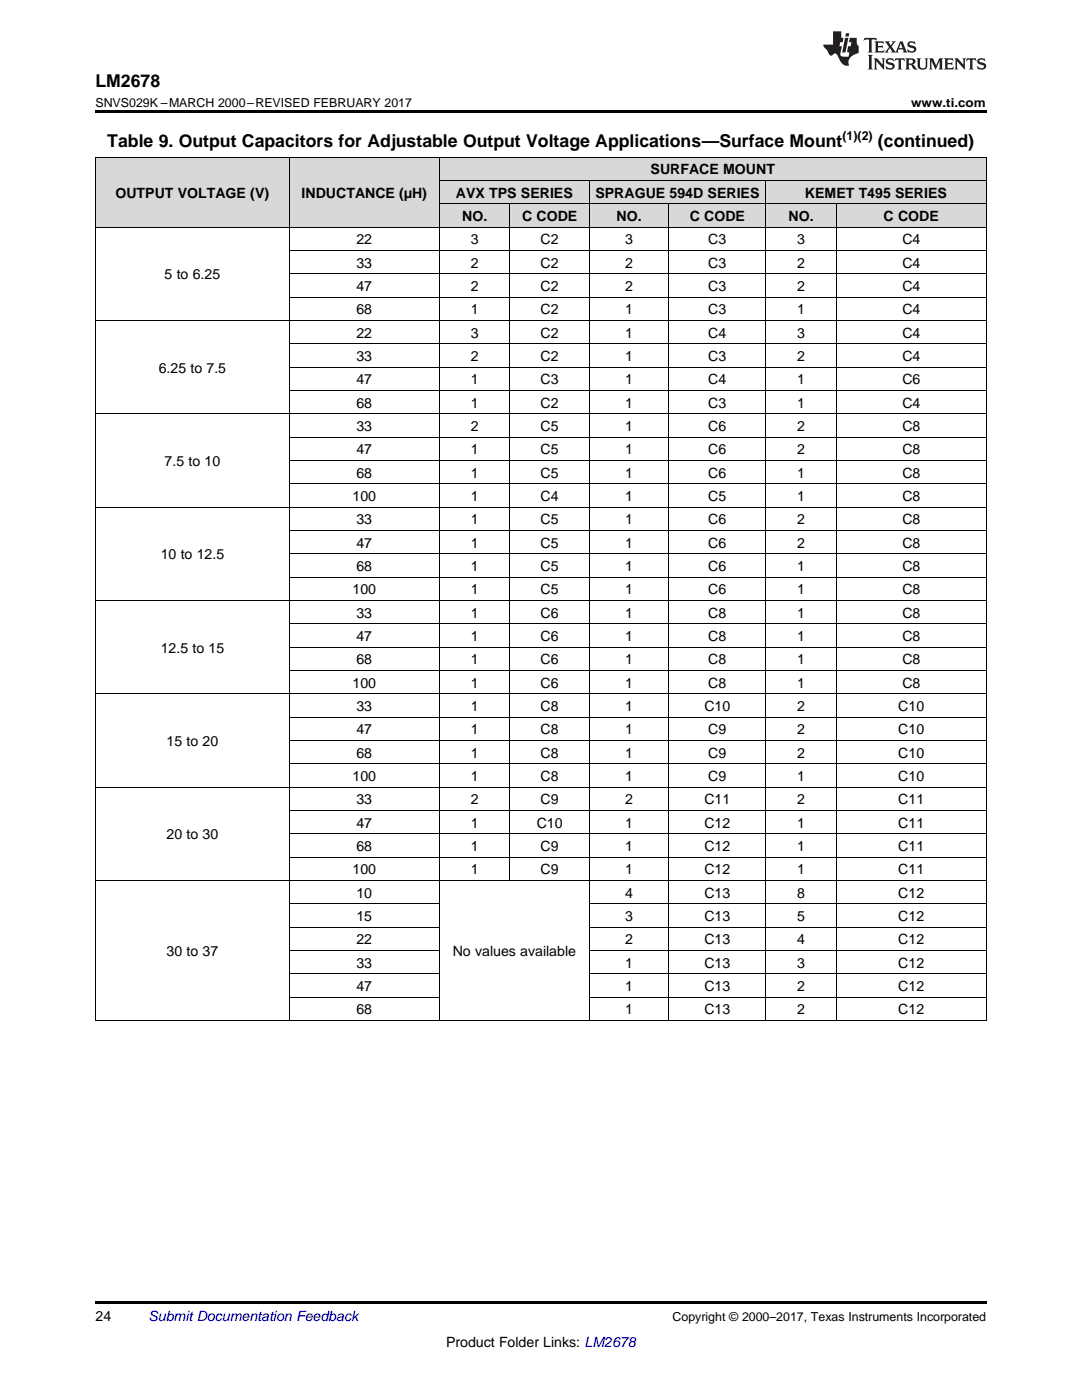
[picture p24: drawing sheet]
<svg xmlns="http://www.w3.org/2000/svg" width="216mm" height="279mm" viewBox="0 0 216 279" stroke-linecap="round" stroke-linejoin="round" font-family="sans-serif">
<defs><g id="words">
<g font-size="3.5">
<text x="19" y="17.3">LM2678</text>
<text x="21.4" y="29.3">Table 9. Output Capacitors for Adjustable Output Voltage Applications—Surface Mount</text>
<text x="175.2" y="29.3">(continued)</text>
</g>
<g font-size="2.8">
<text x="129.8" y="34.8">SURFACE MOUNT</text>
<text x="23" y="39.4">OUTPUT VOLTAGE (V)</text>
<text x="60.2" y="39.4">INDUCTANCE (µH)</text>
<text x="91" y="39.4">AVX TPS SERIES</text>
<text x="118.8" y="39.4">SPRAGUE</text>
<text x="133.6" y="39.4">594D SERIES</text>
<text x="160.6" y="39.4">KEMET T495 SERIES</text>
<text x="92.2" y="44.1">NO.</text>
<text x="104.2" y="44.1">C CODE</text>
<text x="123" y="44.1">NO.</text>
<text x="137.6" y="44.1">C CODE</text>
<text x="157.3" y="44.1">NO.</text>
<text x="176.3" y="44.1">C CODE</text>
<text x="71.1" y="48.8">22</text>
<text x="71.1" y="53.4">33</text>
<text x="93.9" y="48.8">3</text>
<text x="93.9" y="53.4">2</text>
<text x="107.9" y="48.8">C2</text>
<text x="107.9" y="53.4">C2</text>
<text x="124.7" y="48.8">3</text>
<text x="124.7" y="53.4">2</text>
<text x="141.3" y="48.8">C3</text>
<text x="141.3" y="53.4">C3</text>
<text x="159.1" y="48.8">3</text>
<text x="159.1" y="53.4">2</text>
<text x="180.1" y="48.8">C4</text>
<text x="180.1" y="53.4">C4</text>
<text x="32.8" y="55.7">5 to 6.25</text>
<text x="71.1" y="58.1">47</text>
<text x="93.9" y="58.1">2</text>
<text x="107.9" y="58.1">C2</text>
<text x="124.7" y="58.1">2</text>
<text x="141.3" y="58.1">C3</text>
<text x="159.1" y="58.1">2</text>
<text x="180.1" y="58.1">C4</text>
<text x="71.1" y="62.7">68</text>
<text x="93.9" y="62.7">1</text>
<text x="107.9" y="62.7">C2</text>
<text x="124.7" y="62.7">1</text>
<text x="141.3" y="62.7">C3</text>
<text x="159.1" y="62.7">1</text>
<text x="180.1" y="62.7">C4</text>
<text x="71.1" y="67.4">22</text>
<text x="93.9" y="67.4">3</text>
<text x="107.9" y="67.4">C2</text>
<text x="124.7" y="67.4">1</text>
<text x="141.3" y="67.4">C4</text>
<text x="159.1" y="67.4">3</text>
<text x="180.1" y="67.4">C4</text>
<text x="31.7" y="74.4">6.25 to 7.5</text>
<text x="71.1" y="72">33</text>
<text x="71.1" y="76.7">47</text>
<text x="93.9" y="72">2</text>
<text x="93.9" y="76.7">1</text>
<text x="107.9" y="72">C2</text>
<text x="107.9" y="76.7">C3</text>
<text x="124.7" y="72">1</text>
<text x="124.7" y="76.7">1</text>
<text x="141.3" y="72">C3</text>
<text x="141.3" y="76.7">C4</text>
<text x="159.1" y="72">2</text>
<text x="159.1" y="76.7">1</text>
<text x="180.1" y="72">C4</text>
<text x="180.1" y="76.7">C6</text>
<text x="71.1" y="81.4">68</text>
<text x="93.9" y="81.4">1</text>
<text x="107.9" y="81.4">C2</text>
<text x="124.7" y="81.4">1</text>
<text x="141.3" y="81.4">C3</text>
<text x="159.1" y="81.4">1</text>
<text x="180.1" y="81.4">C4</text>
<text x="71.1" y="86">33</text>
<text x="93.9" y="86">2</text>
<text x="107.9" y="86">C5</text>
<text x="124.7" y="86">1</text>
<text x="141.3" y="86">C6</text>
<text x="159.1" y="86">2</text>
<text x="180.1" y="86">C8</text>
<text x="32.8" y="93">7.5 to 10</text>
<text x="71.1" y="90.7">47</text>
<text x="71.1" y="95.3">68</text>
<text x="93.9" y="90.7">1</text>
<text x="93.9" y="95.3">1</text>
<text x="107.9" y="90.7">C5</text>
<text x="107.9" y="95.3">C5</text>
<text x="124.7" y="90.7">1</text>
<text x="124.7" y="95.3">1</text>
<text x="141.3" y="90.7">C6</text>
<text x="141.3" y="95.3">C6</text>
<text x="159.1" y="90.7">2</text>
<text x="159.1" y="95.3">1</text>
<text x="180.1" y="90.7">C8</text>
<text x="180.1" y="95.3">C8</text>
<text x="70.3" y="100">100</text>
<text x="93.9" y="100">1</text>
<text x="107.9" y="100">C4</text>
<text x="124.7" y="100">1</text>
<text x="141.3" y="100">C5</text>
<text x="159.1" y="100">1</text>
<text x="180.1" y="100">C8</text>
<text x="71.1" y="104.6">33</text>
<text x="93.9" y="104.6">1</text>
<text x="107.9" y="104.6">C5</text>
<text x="124.7" y="104.6">1</text>
<text x="141.3" y="104.6">C6</text>
<text x="159.1" y="104.6">2</text>
<text x="180.1" y="104.6">C8</text>
<text x="32.1" y="111.6">10 to 12.5</text>
<text x="71.1" y="109.3">47</text>
<text x="71.1" y="113.9">68</text>
<text x="93.9" y="109.3">1</text>
<text x="93.9" y="113.9">1</text>
<text x="107.9" y="109.3">C5</text>
<text x="107.9" y="113.9">C5</text>
<text x="124.7" y="109.3">1</text>
<text x="124.7" y="113.9">1</text>
<text x="141.3" y="109.3">C6</text>
<text x="141.3" y="113.9">C6</text>
<text x="159.1" y="109.3">2</text>
<text x="159.1" y="113.9">1</text>
<text x="180.1" y="109.3">C8</text>
<text x="180.1" y="113.9">C8</text>
<text x="70.3" y="118.6">100</text>
<text x="93.9" y="118.6">1</text>
<text x="107.9" y="118.6">C5</text>
<text x="124.7" y="118.6">1</text>
<text x="141.3" y="118.6">C6</text>
<text x="159.1" y="118.6">1</text>
<text x="180.1" y="118.6">C8</text>
<text x="71.1" y="123.3">33</text>
<text x="93.9" y="123.3">1</text>
<text x="107.9" y="123.3">C6</text>
<text x="124.7" y="123.3">1</text>
<text x="141.3" y="123.3">C8</text>
<text x="159.1" y="123.3">1</text>
<text x="180.1" y="123.3">C8</text>
<text x="32.1" y="130.2">12.5 to 15</text>
<text x="71.1" y="127.9">47</text>
<text x="93.9" y="127.9">1</text>
<text x="107.9" y="127.9">C6</text>
<text x="124.7" y="127.9">1</text>
<text x="141.3" y="127.9">C8</text>
<text x="159.1" y="127.9">1</text>
<text x="180.1" y="127.9">C8</text>
<text x="70.3" y="137.2">100</text>
<text x="71.1" y="132.6">68</text>
<text x="93.9" y="132.6">1</text>
<text x="93.9" y="137.2">1</text>
<text x="107.9" y="132.6">C6</text>
<text x="107.9" y="137.2">C6</text>
<text x="124.7" y="132.6">1</text>
<text x="124.7" y="137.2">1</text>
<text x="141.3" y="132.6">C8</text>
<text x="141.3" y="137.2">C8</text>
<text x="159.1" y="132.6">1</text>
<text x="159.1" y="137.2">1</text>
<text x="180.1" y="132.6">C8</text>
<text x="180.1" y="137.2">C8</text>
<text x="71.1" y="141.9">33</text>
<text x="93.9" y="141.9">1</text>
<text x="107.9" y="141.9">C8</text>
<text x="124.7" y="141.9">1</text>
<text x="140.5" y="141.9">C10</text>
<text x="159.1" y="141.9">2</text>
<text x="179.2" y="141.9">C10</text>
<text x="33.2" y="148.9">15 to 20</text>
<text x="71.1" y="146.5">47</text>
<text x="93.9" y="146.5">1</text>
<text x="107.9" y="146.5">C8</text>
<text x="124.7" y="146.5">1</text>
<text x="141.3" y="146.5">C9</text>
<text x="159.1" y="146.5">2</text>
<text x="179.2" y="146.5">C10</text>
<text x="70.3" y="155.9">100</text>
<text x="71.1" y="151.2">68</text>
<text x="93.9" y="151.2">1</text>
<text x="93.9" y="155.9">1</text>
<text x="107.9" y="151.2">C8</text>
<text x="107.9" y="155.9">C8</text>
<text x="124.7" y="151.2">1</text>
<text x="124.7" y="155.9">1</text>
<text x="141.3" y="151.2">C9</text>
<text x="141.3" y="155.9">C9</text>
<text x="159.1" y="151.2">2</text>
<text x="159.1" y="155.9">1</text>
<text x="179.2" y="151.2">C10</text>
<text x="179.2" y="155.9">C10</text>
<text x="71.1" y="160.5">33</text>
<text x="93.9" y="160.5">2</text>
<text x="107.9" y="160.5">C9</text>
<text x="124.7" y="160.5">2</text>
<text x="140.5" y="160.5">C11</text>
<text x="159.1" y="160.5">2</text>
<text x="179.2" y="160.5">C11</text>
<text x="33.2" y="167.5">20 to 30</text>
<text x="71.1" y="165.2">47</text>
<text x="93.9" y="165.2">1</text>
<text x="107.1" y="165.2">C10</text>
<text x="124.7" y="165.2">1</text>
<text x="140.5" y="165.2">C12</text>
<text x="159.1" y="165.2">1</text>
<text x="179.2" y="165.2">C11</text>
<text x="71.1" y="169.8">68</text>
<text x="93.9" y="169.8">1</text>
<text x="107.9" y="169.8">C9</text>
<text x="124.7" y="169.8">1</text>
<text x="140.5" y="169.8">C12</text>
<text x="159.1" y="169.8">1</text>
<text x="179.2" y="169.8">C11</text>
<text x="70.3" y="174.5">100</text>
<text x="71.1" y="179.1">10</text>
<text x="93.9" y="174.5">1</text>
<text x="107.9" y="174.5">C9</text>
<text x="124.7" y="174.5">1</text>
<text x="124.7" y="179.1">4</text>
<text x="140.5" y="174.5">C12</text>
<text x="140.5" y="179.1">C13</text>
<text x="159.1" y="174.5">1</text>
<text x="159.1" y="179.1">8</text>
<text x="179.2" y="174.5">C11</text>
<text x="179.2" y="179.1">C12</text>
<text x="71.1" y="183.8">15</text>
<text x="124.7" y="183.8">3</text>
<text x="140.5" y="183.8">C13</text>
<text x="159.1" y="183.8">5</text>
<text x="179.2" y="183.8">C12</text>
<text x="33.2" y="190.8">30 to 37</text>
<text x="71.1" y="188.5">22</text>
<text x="90.3" y="190.8">No values available</text>
<text x="124.7" y="188.5">2</text>
<text x="140.5" y="188.5">C13</text>
<text x="159.1" y="188.5">4</text>
<text x="179.2" y="188.5">C12</text>
<text x="71.1" y="193.1">33</text>
<text x="71.1" y="197.8">47</text>
<text x="124.7" y="193.1">1</text>
<text x="124.7" y="197.8">1</text>
<text x="140.5" y="193.1">C13</text>
<text x="140.5" y="197.8">C13</text>
<text x="159.1" y="193.1">3</text>
<text x="159.1" y="197.8">2</text>
<text x="179.2" y="193.1">C12</text>
<text x="179.2" y="197.8">C12</text>
<text x="71.1" y="202.4">68</text>
<text x="124.7" y="202.4">1</text>
<text x="140.5" y="202.4">C13</text>
<text x="159.1" y="202.4">2</text>
<text x="179.2" y="202.4">C12</text>
<text x="19" y="263.6">24</text>
<text x="89" y="268.9">Product Folder Links: LM2678</text>
</g>
<text font-size="2.8" fill="#0000c8" x="29.6" y="263.6">Submit Documentation Feedback</text>
<g font-size="2.5">
<text x="19" y="21.4">SNVS029K –MARCH 2000–REVISED FEBRUARY 2017</text>
<text x="181.8" y="21.4">www.ti.com</text>
<text x="168.1" y="27.9">(1)(2)</text>
<text x="134.2" y="263.6">Copyright © 2000–2017, Texas Instruments Incorporated</text>
</g>
</g></defs>
<g fill="#d8d8d8">
<path d="M19 31.4h38.7v14h-38.7z"/>
<path d="M57.7 31.4h30v14h-30z"/>
<path d="M87.7 40.7h14.1v4.7h-14.1z"/>
<path d="M101.8 40.7h15.8v4.7h-15.8z"/>
<path d="M117.6 40.7h15.9v4.7h-15.9z"/>
<path d="M133.5 40.7h19.3v4.7h-19.3z"/>
<path d="M152.8 40.7h14.1v4.7h-14.1z"/>
<path d="M166.9 40.7h29.9v4.7h-29.9z"/>
<path d="M87.7 36.1h14.1v4.6h-14.1z"/>
<path d="M101.8 36.1h15.8v4.6h-15.8z"/>
<path d="M117.6 36.1h15.9v4.6h-15.9z"/>
<path d="M133.5 36.1h19.3v4.6h-19.3z"/>
<path d="M152.8 36.1h14.1v4.6h-14.1z"/>
<path d="M166.9 36.1h29.9v4.6h-29.9z"/>
<path d="M87.7 31.4h14.1v4.7h-14.1z"/>
<path d="M101.8 31.4h15.8v4.7h-15.8z"/>
<path d="M117.6 31.4h15.9v4.7h-15.9z"/>
<path d="M133.5 31.4h19.3v4.7h-19.3z"/>
<path d="M152.8 31.4h14.1v4.7h-14.1z"/>
<path d="M166.9 31.4h29.9v4.7h-29.9z"/>
</g>
<path d="M19 22h177.8v.5h-177.8zM19 259.7h177.8v.5h-177.8z" fill="#000"/>
<g fill="none" stroke="#000" stroke-width=".2">
<path d="M19 31.3h177.8M19.1 31.4v172.3M57.7 31.4v172.3M87.6 31.4v172.3M87.7 36h109.1M117.6 36.1v167.6M152.8 36.1v167.6M196.8 31.4v172.3M19 45.3h177.8M57.7 59.3h139.1M57.7 54.6h139.1M57.7 50h139.1"/>
<path d="M87.7 40.7h109.1M101.7 40.7v135.1M133.4 40.7v163M166.8 40.7v163M19 63.9h177.8M57.7 77.9h139.1M57.7 73.3h139.1M57.7 68.6h139.1M19 82.6h177.8M57.7 96.5h139.1M57.7 91.9h139.1M57.7 87.2h139.1"/>
<path d="M19 119.8h177.8M19 101.2h177.8M57.7 115.2h139.1M57.7 110.5h139.1M57.7 105.9h139.1M19 138.4h177.8M57.7 133.8h139.1M57.7 129.1h139.1M57.7 124.5h139.1M19 157.1h177.8M57.7 152.4h139.1M57.7 147.8h139.1"/>
<path d="M57.7 143.1h139.1M19 175.7h177.8M57.7 171h139.1M57.7 166.4h139.1M57.7 161.7h139.1M57.7 199h30M57.7 194.3h30M57.7 189.7h30M57.7 185h30M57.7 180.4h30M117.6 199h79.2M117.6 194.3h79.2"/>
<path d="M117.6 189.7h79.2M117.6 185h79.2M117.6 180.4h79.2M19 203.6h177.8"/>
</g>
<g fill="#231f20">
<path d="M172.5 7.6l-.1 .5 .4-.2h.6v.1v2.1l-.2 .4h.9l-.2-.4v-2.1l.1-.1h.5l.5 .2-.2-.5zM174.5 8.3l.2 .3v1.5l-.2 .4h1.8l.2-.6a1.04 1.04 0 0 1-1.3 .2v-.7h.6l.3 .2v-.6l-.3 .2h-.6v-.6l.8-.1 .4 .3-.2-.5zM176.5 8.3l.9 1.1-.9 1.1h.8l-.2-.2 .4-.7 .5 .7-.2 .2h1.5l-.2-.2 .2-.4h.9l.1 .4-.2 .2h1l-.3-.3-.7-1.9h-.5l-.9 2-.8-1 .9-1h-.8l.1 .3-.4 .5-.3-.6 .1-.2zM179.7 8.6l.4 1h-.7zM181.3 8.4a.63 .63 0 0 0-.2 .7 .63 .63 0 0 0 .6 .4l.6 .2 .1 .2a.75 .75 0 0 1-.7 .4 .75 .75 0 0 1-.6-.5l.1 .7 .1-.1a1.11 1.11 0 0 0 1.5-.6 1.13 1.13 0 0 0-1.2-.8l-.1-.4a1.04 1.04 0 0 1 1.2 .2l-.2-.5-.2 .1-.4-.2zM173.2 10.9l.2 .4v2.2l-.2 .4h1l-.3-.4v-2.2l.3-.4zM174.3 11.6l.3 .4v1.5l-.3 .4h.8l-.2-.4v-1.3l1.5 1.7v-1.9l.2-.4h-.7l.2 .4v.9l-1.1-1.3zM177 11.8a.62 .62 0 0 0-.2 .7 .62 .62 0 0 0 .6 .4l.6 .1 .1 .3a.76 .76 0 0 1-.7 .3 .76 .76 0 0 1-.7-.4l.2 .7 .1-.1a1.11 1.11 0 0 0 1.5-.6 1.13 1.13 0 0 0-1.2-.8l-.1-.4a1.04 1.04 0 0 1 1.2 .2l-.2-.6-.2 .1-.5-.1zM178.7 11.6l-.2 .6a.61 .61 0 0 1 .8-.3v1.6l-.2 .4h.9l-.2-.4v-1.6a.63 .63 0 0 1 .7 .3l-.1-.6zM180.6 11.6l.3 .4v1.5l-.3 .4h1l-.2-.2-.1-.8 .6 .2a.76 .76 0 0 0 1.2 .7l-1-1a.58 .58 0 0 0 .6-.5 .58 .58 0 0 0-.5-.6zM181.4 11.9h.1a.45 .45 0 0 1 .5 .1 .45 .45 0 0 1 .1 .5l-.8 .2zM182.9 11.6l.2 .2a2.17 2.17 0 0 0 .3 1.9 .99 .99 0 0 0 1.6-.6v-1.1l.2-.4h-.7l.2 .2a1.92 1.92 0 0 1-.2 1.8 .6 .6 0 0 1-.9-.5v-1.1l.2-.4zM185.4 11.6l.2 .4v1.5l-.2 .4h.7l-.2-.4v-1.4l.8 1.8 .8-1.8v1.4l-.2 .4h.9l-.2-.4v-1.5l.2-.4h-.8l-.6 1.5-.6-1.5zM188.4 11.6l.2 .4v1.5l-.2 .4h1.8l.1-.6a1.04 1.04 0 0 1-1.2 .1v-.6h.5l.4 .2v-.6l-.4 .2h-.5v-.7h.8l.3 .3-.1-.6zM190.5 11.6l.2 .4v1.5l-.2 .4h.7l-.2-.4v-1.3l1.5 1.7v-1.9l.2-.4h-.7l.2 .4v.9l-1.1-1.3zM192.9 11.6l-.1 .6a.61 .61 0 0 1 .7-.3l.1 1.6-.3 .4h1l-.3-.4 .1-1.6a.63 .63 0 0 1 .7 .3l-.1-.6zM195.2 11.8a.62 .62 0 0 0-.2 .7 .62 .62 0 0 0 .6 .4l.6 .1 .1 .3a.76 .76 0 0 1-.7 .3 .76 .76 0 0 1-.6-.4l.1 .7 .1-.1a1.11 1.11 0 0 0 1.6-.6 1.13 1.13 0 0 0-1.3-.8l-.1-.4a1.04 1.04 0 0 1 1.2 .2l-.1-.6-.2 .1-.5-.1z"/>
<path d="M166.2 6.3v2.6h-1.9v.4l.8 .9a.91 .91 0 0 0 1 .8 .56 .56 0 0 1 .5-.3 .56 .56 0 0 1 .5 .3l.4 .8a1.53 1.53 0 0 0 1.9 1.2 1.54 1.54 0 0 1 1-2.1l.9-.3v-1.4a1.52 1.52 0 0 1-.4-1.6h-1.3l-.2 .8h.5l-.2 .8h-.5l-.1 1v.2l.4 .1-.2 .8a1.93 1.93 0 0 1-1.6-.3l.3-1.8h-.5l.2-.8h.4l.2-.8h-.4v-1.3zM168.6 7.6l-.6 2.9h.7l.6-2.9zM168.8 6.6l-.1 .7h.6l.2-.7z"/>
</g>
<use href="#words"/>
</svg>
